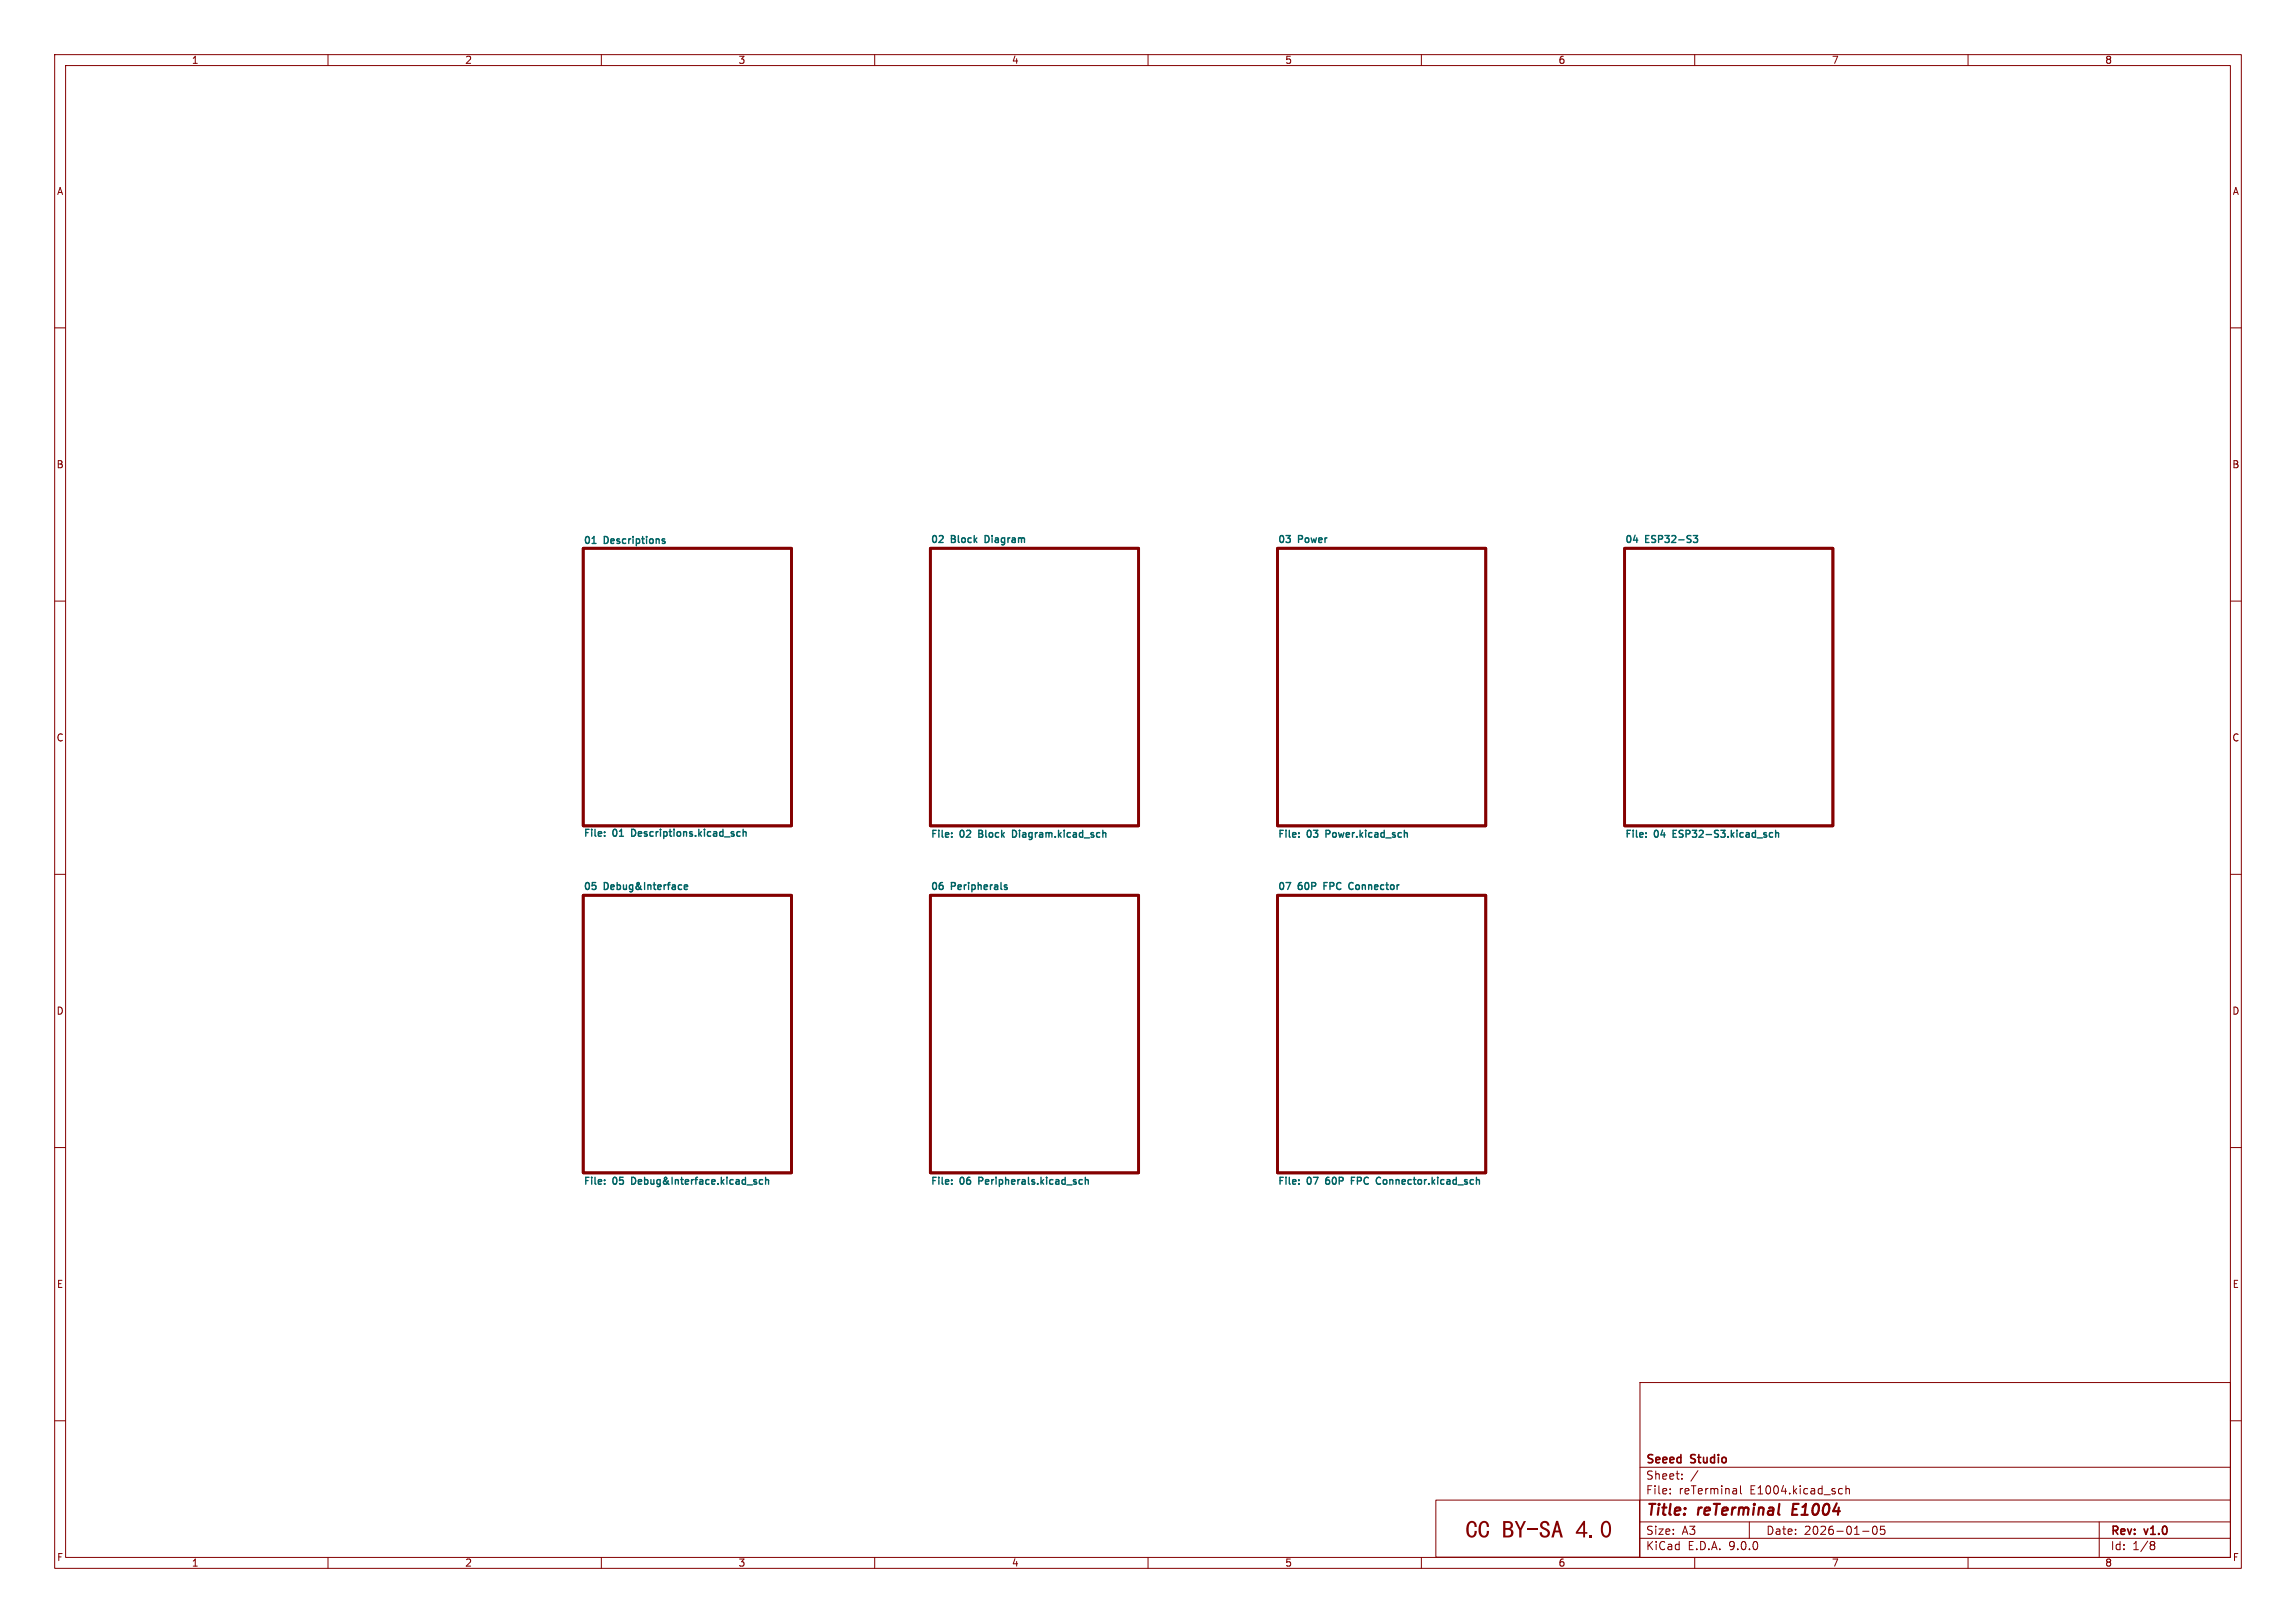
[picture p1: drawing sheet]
<svg xmlns="http://www.w3.org/2000/svg" width="420mm" height="297mm" viewBox="0 0 420 297" stroke-linecap="round" stroke-linejoin="round" font-family="sans-serif">
<defs><g id="words">
<text font-size="4.5" fill="#840000" x="268.1" y="282.4">CCBY-SA4.0</text>
<g font-size="2.8" fill="#840000">
<text x="301" y="277.9">Title:</text>
<text x="310.6" y="277.9">reTerminal</text>
<text x="328.7" y="277.9">E1004</text>
</g>
<g font-size="2.1" fill="#840000">
<text x="301" y="268.2">Seeed</text>
<text x="309.4" y="268.2">Studio</text>
<text x="301" y="273.7">File:</text>
<text x="301" y="271">Sheet:</text>
<text x="307.1" y="273.7">reTerminal</text>
<text x="320.2" y="273.7">E1004.kicad_sch</text>
<text x="301" y="281.1">Size:</text>
<text x="307.6" y="281.1">A3</text>
<text x="323" y="281.1">Date:</text>
<text x="330" y="281.1">2026-01-05</text>
<text x="386" y="281.3">Rev:</text>
<text x="392.4" y="281.3">v1.0</text>
<text x="301" y="283.9">KiCad</text>
<text x="308.7" y="283.9">E.D.A.</text>
<text x="316.3" y="283.9">9.0.0</text>
<text x="386" y="283.9">Id:</text>
<text x="390.1" y="283.9">1/8</text>
</g>
<g font-size="1.8" fill="#840000">
<text x="35" y="11.9">1</text>
<text x="85" y="11.9">2</text>
<text x="135" y="11.9">3</text>
<text x="185" y="11.9">4</text>
<text x="235" y="11.9">5</text>
<text x="285" y="11.9">6</text>
<text x="335" y="11.9">7</text>
<text x="385" y="11.9">8</text>
<text x="10.3" y="35.9">A</text>
<text x="408.3" y="35.9">A</text>
<text x="10.3" y="85.9">B</text>
<text x="408.2" y="85.9">B</text>
<text x="10.3" y="135.9">C</text>
<text x="408.2" y="135.9">C</text>
<text x="10.3" y="185.9">D</text>
<text x="408.2" y="185.9">D</text>
<text x="10.3" y="235.9">E</text>
<text x="408.3" y="235.9">E</text>
<text x="10.3" y="285.9">F</text>
<text x="35" y="286.9">1</text>
<text x="85" y="286.9">2</text>
<text x="135" y="286.9">3</text>
<text x="185" y="286.9">4</text>
<text x="235" y="286.9">5</text>
<text x="285" y="286.9">6</text>
<text x="335" y="286.9">7</text>
<text x="385" y="286.9">8</text>
<text x="408.3" y="285.9">F</text>
</g>
<g font-size="1.8" fill="#006464">
<text x="106.7" y="99.6">01</text>
<text x="110.6" y="99.6">Descriptions</text>
<text x="170.2" y="99.4">02</text>
<text x="174.1" y="99.4">Block</text>
<text x="180.8" y="99.4">Diagram</text>
<text x="233.7" y="99.4">03</text>
<text x="237.6" y="99.4">Power</text>
<text x="297.2" y="99.4">04</text>
<text x="301.1" y="99.4">ESP32-S3</text>
<text x="106.7" y="153.7">File:</text>
<text x="112.2" y="153.7">01</text>
<text x="116.1" y="153.7">Descriptions.kicad_sch</text>
<text x="170.2" y="153.9">File:</text>
<text x="175.7" y="153.9">02</text>
<text x="179.6" y="153.9">Block</text>
<text x="186.3" y="153.9">Diagram.kicad_sch</text>
<text x="233.7" y="153.9">File:</text>
<text x="239.2" y="153.9">03</text>
<text x="243.1" y="153.9">Power.kicad_sch</text>
<text x="297.2" y="153.9">File:</text>
<text x="302.7" y="153.9">04</text>
<text x="306.6" y="153.9">ESP32-S3.kicad_sch</text>
<text x="106.7" y="162.9">05</text>
<text x="110.6" y="162.9">Debug&amp;Interface</text>
<text x="170.2" y="162.9">06</text>
<text x="174.1" y="162.9">Peripherals</text>
<text x="233.7" y="162.9">07</text>
<text x="237.6" y="162.9">60P</text>
<text x="242.7" y="162.9">FPC</text>
<text x="247.8" y="162.9">Connector</text>
<text x="106.7" y="217.4">File:</text>
<text x="112.2" y="217.4">05</text>
<text x="116.1" y="217.4">Debug&amp;Interface.kicad_sch</text>
<text x="170.2" y="217.4">File:</text>
<text x="175.7" y="217.4">06</text>
<text x="179.6" y="217.4">Peripherals.kicad_sch</text>
<text x="233.7" y="217.4">File:</text>
<text x="239.2" y="217.4">07</text>
<text x="243.1" y="217.4">60P</text>
<text x="248.3" y="217.4">FPC</text>
<text x="253.4" y="217.4">Connector.kicad_sch</text>
</g>
</g></defs>
<g fill="none" stroke="#840000" stroke-width=".18">
<path d="M10 10h400v277h-400zM12 12h396v273h-396zM60 10v2M110 10v2M160 10v2M210 10v2M260 10v2M310 10v2M360 10v2M10 60h2M408 60h2M10 110h2"/>
<path d="M408 110h2M10 160h2M408 160h2M10 210h2M408 210h2M300 253h108v32h-108zM10 260h2M262.6 274.5h37.3v10.5h-37.3zM300 278.5h108M300 274.5h108M300 268.5h108M305.5 273.2v.2"/>
<path d="M305.5 272.5v.1M307.7 270.5v.2M307.7 269.8v.1M310.6 269.1l-1.3 1.9M317.6 272.5l.1 .9M317.7 273.3l-.2 .1M317.7 272.7l-.2 .1M318.4 271.9v1.3l.2 .2M320 278.5v3M336.6 272.4l.4 .1M337 273.3l-.4 .1M337.7 272.5l.2-.1 .3 .1 .1 .9"/>
<path d="M337.7 271.9v1.5M342.7 279.4l.2-.1a.8 .8 0 0 1 .5 .7 .8 .8 0 0 1-.5 .8l-.2-.2-.2-.4zM344.7 279.3h-.7l-.1 .7 .3-.1h.5l.1 .2-.1 .5-.2 .2-.6-.2M384 278.5v6.5M408 260h2M60 285v2M110 285v2M160 285v2M210 285v2M260 285v2M300 281.5h108M310 285v2"/>
<path d="M340.7 280.2h1.2M360 285v2M393.6 282.1l.4 .1 .2 .2-.3 .3M393.6 282.7h.3M393.9 282.7l.2 .2 .1 .4-.2 .2-.4 .1"/>
</g>
<path d="M328.1 275.2l-.3 2h1" fill="none" stroke="#840000" stroke-width=".4"/>
<path d="M106.7 100.3h38.1v50.8h-38.1zM170.2 100.3h38.1v50.8h-38.1zM233.7 100.3h38.1v50.8h-38.1zM297.2 100.3h38.1v50.8h-38.1zM106.7 163.8h38.1v50.8h-38.1zM170.2 163.8h38.1v50.8h-38.1zM233.7 163.8h38.1v50.8h-38.1z" fill="none" stroke="#840000" stroke-width=".51"/>
<g fill="none" stroke="#006464" stroke-width=".25">
<path d="M108.3 99.4h.7M180.5 98h-.3v1.3h.3M309.7 98h.8l-.4 .5 .4 .1v.6l-.2 .1-.5-.1M107.8 151.8h-.7v1.2M108.2 151.8v.1M108.8 151.8v1.1M112.2 151.9l.2-.1 .3 .1M113.6 151.9l.1-.1v1.2M116.2 151.9l-.6-.1v1.2h.3M120.8 151.8v.1M122.6 151.8v1.1M123.3 151.8v.1"/>
<path d="M127.8 151.8v1.2M128.9 151.8v.1M132.2 151.8v1.2M135.9 151.8v1.2M136.3 152.2l.2 .2v.6M171.3 151.9h-.7v1.3M171.7 151.9v.2M172.3 151.9v1.1M175.7 152.1l.2-.2 .3 .2M176.8 152.1l.2-.2 .5 .2M179.1 152.5h.4M179.7 152.1l-.6-.2v1.3h.4"/>
<path d="M180.3 151.9v1.1M183.2 151.9v1.3M185.8 152.1l-.6-.2v1.3l.6-.2M186.5 151.9v.2M193.6 151.9v1.3M194.7 151.9v.2M198 151.9v1.3M201.7 151.9v1.3M234.8 151.9h-.7v1.3M235.2 151.9v.2M235.8 151.9v1.1M239.2 152.1l.2-.2 .3 .2"/>
<path d="M240.3 151.9h.7l-.4 .5M242.6 152.6h.4M243.2 152.1l-.6-.2v1.3M248.8 151.9v1.3M249.8 151.9v.2M253.2 151.9v1.3M256.9 151.9v1.3M298.3 151.9h-.7v1.3M298.7 151.9v.2M299.3 151.9v1.1M302.7 152.1l.2-.2 .3 .2M304.1 151.9l-.3 .9"/>
<path d="M306.1 152.5h.4M306.7 151.9h-.6v1.3h.6M307.9 152l-.5-.1-.2 .2M309.1 152.1l-.7-.2v1.3M309.6 151.9h.7l-.4 .5M310.8 152.1l.2-.2 .5 .2M314.3 152l-.4-.1-.2 .2M314.8 151.9h.8l-.5 .5M316.7 151.9v1.3M317.7 151.9v.2M321.1 151.9v1.3M324.8 151.9v1.3"/>
<path d="M324.8 152.5l.2-.1h.3v.8M125.2 162.7h.5M125.2 162l.4-.1 .2 .3-.6 .1M242.2 162.1h.4M242.8 161.5h-.6v1.3M246.8 162.5l.2 .2h.5M247.5 161.6h-.5l-.2 .2M107.8 215.4h-.7v1.3M108.2 215.4v.2M108.8 215.4v1.1M112.2 215.6l.2-.2 .3 .2M114 215.4h-.6l-.1 .6"/>
<path d="M116.2 215.6l-.6-.2v1.3h.3M117.9 215.4v1.3M121.5 215.6l.2-.2 .3 .2M122.9 215.4v1.3M124.7 215.4v1.1M127.6 215.4l-.3 .2M131.9 215.4v1.3M133 215.4v.2M136.4 215.4v1.3M140 215.4v1.3M140 216l.2-.1h.3l.1 .8M171.3 215.4h-.7v1.3"/>
<path d="M171.7 215.4v.2M172.3 215.4v1.1M175.7 215.6l.2-.2 .3 .2M177.4 215.4l-.4 .2M179.1 216.1h.4M179.7 215.6l-.6-.2v1.3M182.2 215.4v.2M184 215.4v1.3M188.1 215.4v1.1M190.4 215.4v1.3M191.5 215.4v.2M194.8 215.4v1.3"/>
<path d="M198.5 215.4v1.3M198.7 215.9l.4 .1v.7M234.8 215.4h-.7v1.3M235.2 215.4v.2M235.8 215.4v1.1M239.2 215.6l.2-.2 .3 .2M240.3 215.4h.8l-.5 1.3M242.6 215.7v.9M242.6 216l-.1 .2M243.1 215.4l-.4 .2M243.8 215.6l.2-.2 .3 .2M245.6 215.6l-.6-.2v1.3"/>
<path d="M247.2 216h.4M247.8 215.4h-.6v1.3M249 215.6l-.7-.2v1.3M250.3 215.6l-.4-.2-.3 .2M252.5 215.6l-.3-.2-.3 .2M252.5 216.6l-.2 .1M258.7 215.4v1.1M262 215.4v1.3M263 215.4v.2M266.4 215.4v1.3M270.1 215.4v1.3"/>
</g>
<use href="#words"/>
</svg>
